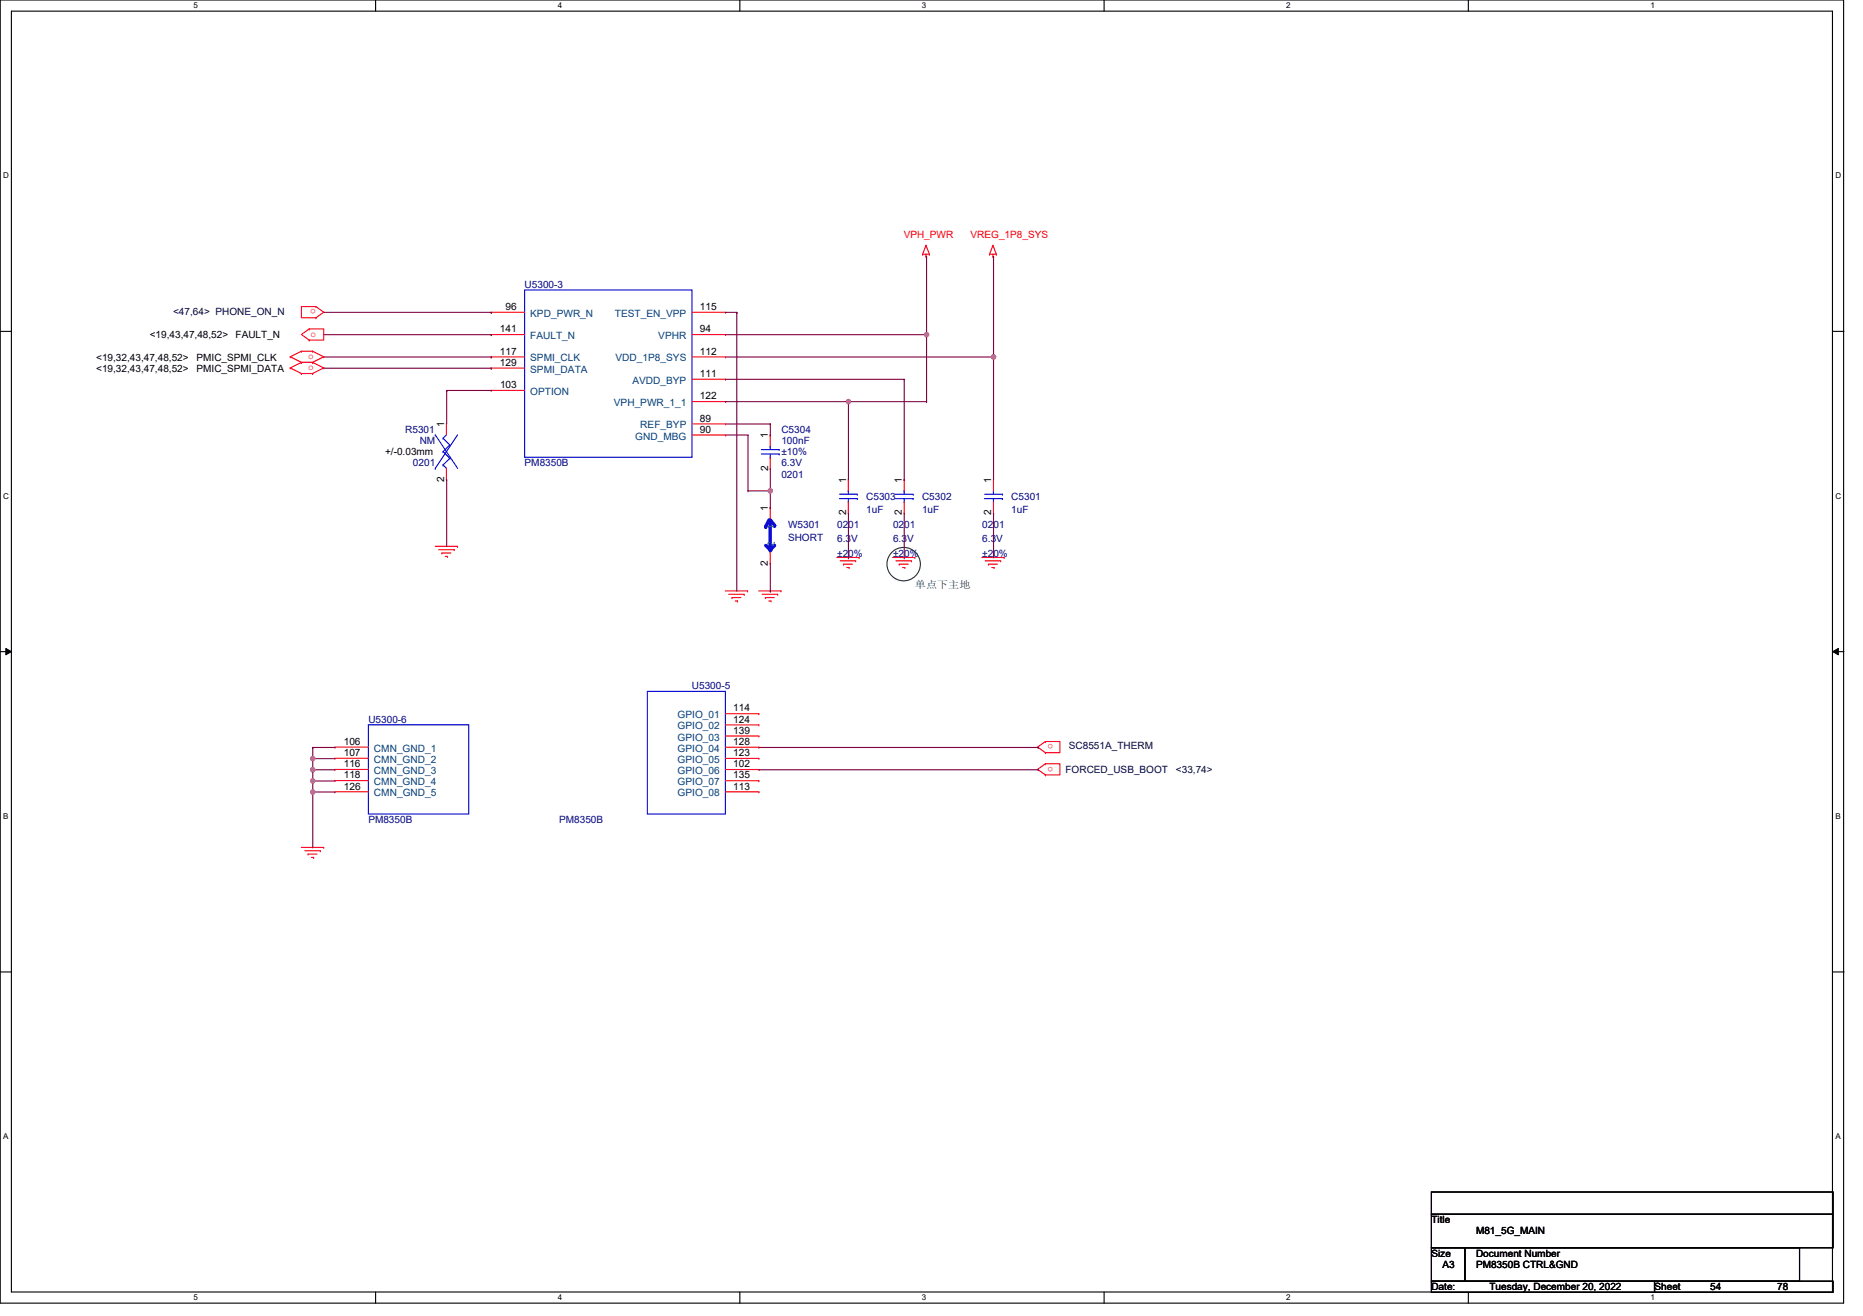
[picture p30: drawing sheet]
<svg xmlns="http://www.w3.org/2000/svg" width="297mm" height="210mm" viewBox="0 0 297 210" stroke-linecap="round" stroke-linejoin="round" font-family="sans-serif">
<defs><g id="words">
<g font-size="1.6" fill="#f00">
<text x="144.1" y="37.9">VPH_PWR</text>
<text x="154.8" y="37.9">VREG_1P8_SYS</text>
<text x="49.5" y="53.7">o</text>
<text x="50.4" y="49.4" transform="rotate(180 50.4 49.4)">o</text>
<text x="49.1" y="57.3">o</text>
<text x="49.1" y="59.1">o</text>
<text x="167.9" y="118.7" transform="rotate(180 167.9 118.7)">o</text>
<text x="167.9" y="122.3" transform="rotate(180 167.9 122.3)">o</text>
</g>
<g font-size="1.6" fill="#000080">
<text x="83.6" y="45.9">U5300-3</text>
<text x="64.6" y="69">R5301</text>
<text x="66.9" y="70.8">NM</text>
<text x="124.6" y="69">C5304</text>
<text x="124.6" y="70.8">100nF</text>
<text x="65.8" y="74.4">0201</text>
<text x="83.6" y="74.4">PM8350B</text>
<text x="124.6" y="76.2">0201</text>
<text x="124.6" y="74.4">6.3V</text>
<text x="124.6" y="72.6">±10%</text>
<text x="138.1" y="79.7">C5303</text>
<text x="138.1" y="81.9">1uF</text>
<text x="147" y="79.7">C5302</text>
<text x="147" y="81.9">1uF</text>
<text x="161.2" y="79.7">C5301</text>
<text x="161.2" y="81.9">1uF</text>
<text x="125.6" y="84.2">W5301</text>
<text x="125.6" y="86.3">SHORT</text>
<text x="133.5" y="84.2">0201</text>
<text x="133.5" y="86.5">6.3V</text>
<text x="133.5" y="88.8">±20%</text>
<text x="142.4" y="84.2">0201</text>
<text x="142.4" y="86.5">6.3V</text>
<text x="142.4" y="88.8">±20%</text>
<text x="156.6" y="84.2">0201</text>
<text x="156.6" y="86.5">6.3V</text>
<text x="156.6" y="88.8">±20%</text>
<text x="110.3" y="109.9">U5300-5</text>
<text x="58.7" y="115.3">U5300-6</text>
<text x="58.7" y="131.3">PM8350B</text>
<text x="89.2" y="131.3">PM8350B</text>
</g>
<g font-size="1.6">
<text x="23.9" y="53.9">&lt;19,43,47,48,52&gt;</text>
<text x="37.6" y="53.9">FAULT_N</text>
<text x="79.7" y="53">141</text>
<text x="80.6" y="49.5">96</text>
<text x="111.6" y="49.5">115</text>
<text x="111.6" y="53">94</text>
<text x="15.3" y="57.6">&lt;19,32,43,47,48,52&gt;</text>
<text x="15.3" y="59.4">&lt;19,32,43,47,48,52&gt;</text>
<text x="31.3" y="57.6">PMIC_SPMI_CLK</text>
<text x="31.3" y="59.4">PMIC_SPMI_DATA</text>
<text x="79.7" y="56.6">117</text>
<text x="79.7" y="58.3">129</text>
<text x="111.6" y="56.6">112</text>
<text x="79.7" y="61.9">103</text>
<text x="111.6" y="60.1">111</text>
<text x="111.6" y="63.7">122</text>
<text x="70.8" y="68.1" transform="rotate(-90 70.8 68.1)">1</text>
<text x="111.6" y="67.2">89</text>
<text x="111.6" y="69">90</text>
<text x="122.4" y="69.9" transform="rotate(-90 122.4 69.9)">1</text>
<text x="61.4" y="72.6">+/-0.03mm</text>
<text x="70.8" y="76.8" transform="rotate(-90 70.8 76.8)">2</text>
<text x="122.5" y="75.1" transform="rotate(-90 122.5 75.1)">2</text>
<text x="134.9" y="77" transform="rotate(-90 134.9 77)">1</text>
<text x="143.8" y="77.1" transform="rotate(-90 143.8 77.1)">1</text>
<text x="158" y="77" transform="rotate(-90 158 77)">1</text>
<text x="122.4" y="81.5" transform="rotate(-90 122.4 81.5)">1</text>
<text x="134.9" y="82.2" transform="rotate(-90 134.9 82.2)">2</text>
<text x="143.8" y="82.2" transform="rotate(-90 143.8 82.2)">2</text>
<text x="158" y="82.2" transform="rotate(-90 158 82.2)">2</text>
<text x="122.4" y="90.2" transform="rotate(-90 122.4 90.2)">2</text>
<text x="116.9" y="113.5">114</text>
<text x="54.8" y="118.8">106</text>
<text x="116.9" y="115.3">124</text>
<text x="116.9" y="117">139</text>
<text x="116.9" y="118.8">128</text>
<text x="54.8" y="120.6">107</text>
<text x="54.8" y="122.4">116</text>
<text x="54.8" y="124.2">118</text>
<text x="54.8" y="125.9">126</text>
<text x="116.9" y="120.6">123</text>
<text x="116.9" y="122.4">102</text>
<text x="116.9" y="124.2">135</text>
<text x="116.9" y="125.9">113</text>
<text x="228.2" y="195.1">Title</text>
<text x="235.3" y="196.9">M81_5G_MAIN</text>
<text x="228.2" y="200.5">Size</text>
<text x="230" y="202.2">A3</text>
<text x="235.3" y="200.5">Document Number</text>
<text x="235.3" y="202.2">PM8350B CTRL&amp;GND</text>
<text x="228.2" y="205.8">Date:</text>
<text x="237.5" y="205.8">Tuesday, December 20, 2022</text>
<text x="263.8" y="205.8">Sheet</text>
<text x="272.7" y="205.8">54</text>
<text x="283.4" y="205.8">78</text>
</g>
<g font-size="1.6" fill="#000040">
<text x="27.6" y="50.2">&lt;47,64&gt; PHONE_ON_N</text>
<text x="170.4" y="119.5">SC8551A_THERM</text>
<text x="169.9" y="123.3">FORCED_USB_BOOT</text>
<text x="187.5" y="123.3">&lt;33,74&gt;</text>
</g>
<g font-size="1.6" fill="#004080">
<text x="84.5" y="50.5">KPD_PWR_N</text>
<text x="98" y="50.5">TEST_EN_VPP</text>
<text x="84.5" y="54.1">FAULT_N</text>
<text x="84.5" y="57.6">SPMI_CLK</text>
<text x="84.5" y="59.4">SPMI_DATA</text>
<text x="98.1" y="57.7">VDD_1P8_SYS</text>
<text x="105" y="54.1">VPHR</text>
<text x="84.5" y="63">OPTION</text>
<text x="97.9" y="64.8">VPH_PWR_1_1</text>
<text x="100.8" y="61.2">AVDD_BYP</text>
<text x="101.3" y="70.1">GND_MBG</text>
<text x="102.1" y="68.3">REF_BYP</text>
<text x="123.5" y="84.5" transform="rotate(-90 123.5 84.5)">1</text>
<text x="123.5" y="87.2" transform="rotate(-90 123.5 87.2)">2</text>
<text x="59.6" y="119.9">CMN_GND_1</text>
<text x="108" y="114.6">GPIO_01</text>
<text x="108" y="116.3">GPIO_02</text>
<text x="108" y="118.1">GPIO_03</text>
<text x="108" y="119.9">GPIO_04</text>
<text x="59.6" y="121.7">CMN_GND_2</text>
<text x="59.6" y="123.4">CMN_GND_3</text>
<text x="59.6" y="125.2">CMN_GND_4</text>
<text x="108" y="121.7">GPIO_05</text>
<text x="108" y="123.5">GPIO_06</text>
<text x="108" y="125.2">GPIO_07</text>
<text x="59.6" y="127">CMN_GND_5</text>
<text x="108" y="127">GPIO_08</text>
</g>
<text font-size="1.6" fill="#008000" x="145.9" y="93.8">网网电电电</text>
<g font-size="1.3">
<text x="30.9" y="1.3">5</text>
<text x="88.9" y="1.3">4</text>
<text x="147" y="1.3">3</text>
<text x="205.1" y="1.3">2</text>
<text x="263.2" y="1.3">1</text>
<text x=".5" y="28.5">D</text>
<text x="292.6" y="28.5">D</text>
<text x=".5" y="79.5">C</text>
<text x="292.7" y="79.5">C</text>
<text x=".5" y="130.6">B</text>
<text x="292.7" y="130.6">B</text>
<text x=".5" y="181.7">A</text>
<text x="292.7" y="181.7">A</text>
<text x="30.9" y="207.4">5</text>
<text x="88.9" y="207.4">4</text>
<text x="147" y="207.4">3</text>
<text x="205.1" y="207.4">2</text>
<text x="263.2" y="207.4">1</text>
</g>
</g></defs>
<path d="M0 0h293.9v207.9h-293.9zM1.8 1.8h290.4v204.3h-290.4z" fill="none" stroke="#000" stroke-width=".18"/>
<g fill="#fff">
<path d="M30.9 .2h.7v1.4h-.7z"/>
<path d="M30.9 206.3h.7v1.4h-.7z"/>
</g>
<path d="M59.9 0v1.8M59.9 206.1v1.8" fill="none" stroke="#000" stroke-width=".18"/>
<g fill="#fff">
<path d="M88.9 .2h.7v1.4h-.7z"/>
<path d="M88.9 206.3h.7v1.4h-.7z"/>
</g>
<path d="M118 0v1.8M118 206.1v1.8" fill="none" stroke="#000" stroke-width=".18"/>
<g fill="#fff">
<path d="M147 .2h.7v1.4h-.7z"/>
<path d="M147 206.3h.7v1.4h-.7z"/>
</g>
<path d="M176 0v1.8M176 206.1v1.8" fill="none" stroke="#000" stroke-width=".18"/>
<g fill="#fff">
<path d="M205.1 .2h.7v1.4h-.7z"/>
<path d="M205.1 206.3h.7v1.4h-.7z"/>
</g>
<path d="M234.1 0v1.8M234.1 206.1v1.8" fill="none" stroke="#000" stroke-width=".18"/>
<g fill="#fff">
<path d="M263.2 .2h.7v1.4h-.7z"/>
<path d="M263.2 206.3h.7v1.4h-.7z"/>
<path d="M.5 27.3h.9v1.4h-.9z"/>
<path d="M292.6 27.3h1v1.4h-1z"/>
<path d="M.5 78.4h.9v1.4h-.9z"/>
<path d="M292.7 78.4h.9v1.4h-.9z"/>
</g>
<path d="M0 52.9h1.8M292.2 52.9h1.8" fill="none" stroke="#000" stroke-width=".18"/>
<g fill="#fff">
<path d="M.5 129.5h.8v1.4h-.8z"/>
<path d="M292.7 129.5h.8v1.4h-.8z"/>
</g>
<path d="M0 103.9h1.8M292.2 103.9h1.8" fill="none" stroke="#000" stroke-width=".18"/>
<path d="M.9 103.4l.9 .5-.9 .5zM292.2 103.9l.9-.5v1z" fill="#000"/>
<path d="M.9 103.4l.9 .5-.9 .5zM292.2 103.9l.9-.5v1z" fill="none" stroke="#000" stroke-width=".16"/>
<g fill="#fff">
<path d="M.5 180.6h.8v1.4h-.8z"/>
<path d="M292.7 180.6h.8v1.4h-.8z"/>
</g>
<path d="M0 155h1.8M292.2 155h1.8M228.2 190.1h64.1v3.6h-64.1zM228.2 193.7h64.1v5.3h-64.1zM228.2 199h5.4v5.4h-5.4zM233.6 199h53.3v5.4h-53.3zM228.2 204.4h35.6v1.7h-35.6zM263.8 204.4h28.5v1.7h-28.5z" fill="none" stroke="#000" stroke-width=".18"/>
<circle cx="144.1" cy="90" r="2.66" fill="none" stroke="#008000" stroke-width=".18"/>
<g fill="none" stroke="#f00" stroke-width=".18">
<path d="M147.6 39.1h.1M147.6 39.1l-.5 1.4M147.6 39.1l.6 1.4M158.3 39.1h.1M158.3 39.1l-.5 1.5M158.3 39.1l.6 1.5M46.3 56.9h.1M46.3 56.9l1.8 .9M46.3 58.7h.1M46.3 58.7l1.8 .9M48.1 56h.1M48.1 57.8h.1"/>
<path d="M48.1 56h1.7M48.1 56l-1.8 .9M48.1 57.8h1.7M48.1 59.6h.1M48.1 57.8l-1.8 .9M48.1 59.6h1.7M49.3 52.5h.1M49.3 54.2h.1M49.3 52.5h2.3v1.7h-2.3M49.3 52.5l-1.2 .9 1.2 .8M49.8 56h.1M49.8 57.8h.1"/>
<path d="M49.8 56l1.8 .9M49.8 59.6h.1M49.8 57.8l1.8 .9M50.4 50.7h.1M50.4 48.9h.1M50.4 48.9h-2.3v1.8h2.3M50.4 48.9l1.2 .9-1.2 .9M51.6 56.9h.1M51.6 56.9l-1.8 .9M51.6 58.7h.1M51.6 58.7l-1.8 .9M78.3 49.8h.1"/>
<path d="M78.3 49.8h5.3M78.3 53.4h.1M78.3 53.4h5.3M78.3 56.9h.1M78.3 56.9h5.4M78.3 58.7h.1M78.3 58.7h5.4M110.3 49.8h5.4M110.3 53.4h5.4M110.3 56.9h5.4M115.7 49.8h.1M115.7 53.4h.1"/>
<path d="M115.7 56.9h.1M147.1 40.5h.1M147.1 40.5h1.1M147.6 40.9h.1M147.6 40.5v.4M148.2 40.5h.1M157.8 40.6h.1M157.8 40.6h1.1M158.3 40.9h.1M158.3 40.6v.3M158.9 40.6h.1M71.2 67.6h.1"/>
<path d="M71.2 67.6v1.8M71.2 76.5h.1M71.2 74.7v1.8M78.3 62.3h.1M78.3 62.3h5.4M110.3 60.5h5.4M110.3 64h5.4M110.3 67.6h5.4M110.3 69.4h5.4M115.7 60.5h.1M115.7 64h.1M115.7 67.6h.1"/>
<path d="M115.7 69.4h.1M69.4 87.1h3.6M69.9 87.7h2.5M70.5 88.2h.1M70.5 88.2h1.4M71 88.7h.4M71.4 88.7h.1M72.4 87.7h.1M73 87.1h.1M115.6 94.3h3.6M116.2 94.8h2.5M116.7 95.3h.1"/>
<path d="M116.7 95.3h1.4M117.2 95.9h.4M117.6 95.9h.1M118.7 94.8h.1M119.2 94.3h.1M121 94.3h3.5M121.5 94.8h2.5M122 95.3h.1M122 95.3h1.5M122.6 95.9h.3M122.9 95.9h.1M124 94.8h.1"/>
<path d="M124.5 94.3h.1M133.4 88.9h3.6M134 89.5h2.4M134.5 90h.1M134.5 90h1.4M135 90.5h.4M135.4 90.5h.1M136.4 89.5h.1M137 88.9h.1M142.3 88.9h3.6M142.8 89.5h2.5M143.4 90h.1"/>
<path d="M143.4 90h1.4M143.9 90.5h.4M144.3 90.5h.1M145.3 89.5h.1M145.9 88.9h.1M156.5 88.9h3.6M157.1 89.5h2.5M157.6 90h.1M157.6 90h1.4M158.1 90.5h.4M158.5 90.5h.1M159.6 89.5h.1"/>
<path d="M160.1 88.9h.1M53.4 119.2h.1M53.4 119.2h5.3M115.7 113.8h5.3M115.7 115.6h5.3M115.7 117.4h5.3M115.7 119.2h5.3M121 113.8h.1M121 115.6h.1M121 117.4h.1M121 119.2h.1M166.7 118.3h.1"/>
<path d="M166.7 118.3h2.3v1.7h-2.3M166.7 118.3l-1.3 .9 1.3 .8M48.1 135.2h3.5M48.6 135.7h2.5M49.1 136.2h.1M49.1 136.2h1.4M49.7 136.8h.3M50 136.8h.1M51.1 135.7h.1M51.6 135.2h.1M53.4 120.9h.1M53.4 120.9h5.3"/>
<path d="M53.4 122.7h.1M53.4 122.7h5.3M53.4 124.5h.1M53.4 124.5h5.3M53.4 126.3h.1M53.4 126.3h5.3M115.7 121h5.3M115.7 122.7h5.3M115.7 124.5h5.3M115.7 126.3h5.3M121 121h.1M121 122.7h.1"/>
<path d="M121 124.5h.1M121 126.3h.1M166.7 123.6h.1M166.7 121.8h.1M166.7 121.8h2.3v1.8h-2.3M166.7 121.8l-1.3 .9 1.3 .9M166.7 120h.1"/>
</g>
<g fill="none" stroke="#00f" stroke-width=".18">
<path d="M83.6 46.3h26.7v26.6h-26.7zM69.4 69.4h.1M69.4 74.7h.1M69.4 69.4l3.6 5.3M70.6 69.9h.1M70.6 72h.1M70.6 74.2h.1M70.6 69.9l1.1 1.1M70.6 72l1.1 1.1M70.6 74.2l.6 .5M71.2 74.7h.1M71.2 69.4l-.6 .5"/>
<path d="M71.7 71h.1M71.7 73.1h.1M71.7 71l-1.1 1M71.7 73.1l-1.1 1.1M73 69.4l-3.6 5.3M58.7 115.6h16v14.2h-16zM103.2 110.3h12.5v19.5h-12.5z"/>
</g>
<path d="M123.5 87l-.5 .5" fill="none" stroke="#00f" stroke-width=".53"/>
<circle cx="123" cy="87.5" r=".26" fill="#00f"/>
<path d="M122.1 87l.7 .7" fill="none" stroke="#00f" stroke-width=".53"/>
<circle cx="122.8" cy="87.7" r=".26" fill="#00f"/>
<path d="M122.8 83.3v3.9" fill="none" stroke="#00f" stroke-width=".53"/>
<circle cx="122.8" cy="87.2" r=".26" fill="#00f"/>
<path d="M122.8 82.9l.7 .9" fill="none" stroke="#00f" stroke-width=".53"/>
<circle cx="123.5" cy="83.8" r=".26" fill="#00f"/>
<path d="M122.6 82.9l-.5 1.1" fill="none" stroke="#00f" stroke-width=".53"/>
<circle cx="122.1" cy="84" r=".26" fill="#00f"/>
<g fill="none" stroke="#f00" stroke-width=".18">
<path d="M122.8 69.4h.1M122.8 69.4v1.8M122.8 74.7h.1M122.8 73v1.7M135.3 76.5h.1M135.3 76.5v1.8M144.2 76.5h.1M144.2 76.5v1.8M158.4 76.5h.1M158.4 76.5v1.8M122.8 81h.1M122.8 81v1.7"/>
<path d="M122.8 89.8h.1M122.8 88.1v1.7M135.3 81.8h.1M135.3 80.1v1.7M144.2 81.9h.1M144.2 80.1v1.8M158.4 81.9h.1M158.4 80.1v1.8"/>
</g>
<g fill="none" stroke="#00f" stroke-width=".18">
<path d="M121.4 71.7h2.8M121.4 72.4h2.8M122.8 71.2h.1M122.8 72.9h.1M122.8 71.2v.5M122.8 72.4v.5M124.2 71.7h.1M124.2 72.4h.1M133.8 78.8h2.9M133.8 79.5h2.9M135.3 78.3h.1M135.3 78.3v.5"/>
<path d="M135.3 79.5v.6M136.7 78.8h.1M136.7 79.5h.1M142.7 79.5h2.9M142.7 78.8h2.9M144.2 78.3h.1M144.2 78.3v.5M144.2 79.5v.6M145.6 78.8h.1M145.6 79.5h.1M157 79.5h2.8M157 78.8h2.8"/>
<path d="M158.4 78.3h.1M158.4 78.3v.5M158.4 79.5v.6M159.8 78.8h.1M159.8 79.5h.1M135.3 80.1h.1M144.2 80.1h.1M158.4 80.1h.1"/>
</g>
<g fill="none" stroke="#800040" stroke-width=".18">
<path d="M51.6 49.8h26.7M51.6 53.4h26.7M51.6 56.9h26.7M51.6 58.7h26.7M78.3 49.8h.1M78.3 53.4h.1M78.3 56.9h.1M78.3 58.7h.1M115.7 49.8h1.8M115.7 53.4h32M115.7 56.9h42.7M117.5 49.8h.1"/>
<path d="M147.7 53.4h.1M147.7 40.9h.1M147.7 40.9v12.5M158.4 56.9h.1M71.2 62.3h.1M71.2 62.3h7.1M71.2 62.3v5.3"/>
</g>
<circle cx="158.4" cy="56.9" r=".35" fill="#f0f"/>
<circle cx="158.4" cy="56.9" r=".35" fill="none" stroke="#f0f" stroke-width=".18"/>
<path d="M158.4 40.9h.1M158.4 40.9v16M115.7 60.5h28.5M115.7 64.1h19.6M135.3 64.1h.1M144.2 60.5h.1M144.2 76.5h.1M144.2 60.5v16M144.2 89h.1M144.2 81.9v7.1" fill="none" stroke="#800040" stroke-width=".18"/>
<circle cx="135.3" cy="64.1" r=".35" fill="#f0f"/>
<circle cx="135.3" cy="64.1" r=".35" fill="none" stroke="#f0f" stroke-width=".18"/>
<g fill="none" stroke="#800040" stroke-width=".18">
<path d="M158.4 56.9h.1M158.4 56.9v19.6M115.7 67.6h7.1M115.7 69.4h3.6M119.3 69.4h.1M119.3 78.3h.1M119.3 69.4v8.9M119.3 78.3h3.5M122.8 67.6h.1M122.8 69.4h.1M122.8 78.3h.1M122.8 67.6v1.8"/>
<path d="M122.8 74.7v6.3M135.3 64.1h.1M135.3 64.1v12.4M135.3 64.1h12.4M147.7 64.1h.1M122.8 81h.1M135.3 89h.1M135.3 81.9v7.1M158.4 81.9h.1M158.4 81.9v7.1"/>
</g>
<circle cx="122.8" cy="78.3" r=".35" fill="#f0f"/>
<circle cx="122.8" cy="78.3" r=".35" fill="none" stroke="#f0f" stroke-width=".18"/>
<path d="M147.7 53.4h.1M147.7 53.4v10.7" fill="none" stroke="#800040" stroke-width=".18"/>
<circle cx="147.7" cy="53.4" r=".35" fill="#f0f"/>
<circle cx="147.7" cy="53.4" r=".35" fill="none" stroke="#f0f" stroke-width=".18"/>
<path d="M49.9 119.2h.1M49.9 119.2h3.5M49.9 119.2v1.8M49.9 121h.1M49.9 121h3.5" fill="none" stroke="#800040" stroke-width=".18"/>
<circle cx="49.9" cy="121" r=".35" fill="#f0f"/>
<circle cx="49.9" cy="121" r=".35" fill="none" stroke="#f0f" stroke-width=".18"/>
<path d="M49.9 121h.1M49.9 122.8h.1M49.9 121v1.8M49.9 122.8h3.5" fill="none" stroke="#800040" stroke-width=".18"/>
<circle cx="49.9" cy="122.8" r=".35" fill="#f0f"/>
<circle cx="49.9" cy="122.8" r=".35" fill="none" stroke="#f0f" stroke-width=".18"/>
<path d="M49.9 122.8h.1M49.9 122.8v1.8" fill="none" stroke="#800040" stroke-width=".18"/>
<circle cx="49.9" cy="124.6" r=".35" fill="#f0f"/>
<circle cx="49.9" cy="124.6" r=".35" fill="none" stroke="#f0f" stroke-width=".18"/>
<path d="M49.9 124.6h.1M49.9 126.3h.1M49.9 124.6h3.5M49.9 124.6v10.6M49.9 126.3h3.5" fill="none" stroke="#800040" stroke-width=".18"/>
<circle cx="49.9" cy="126.3" r=".35" fill="#f0f"/>
<circle cx="49.9" cy="126.3" r=".35" fill="none" stroke="#f0f" stroke-width=".18"/>
<path d="M117.5 49.8h.1M117.5 49.8v44.5M71.2 76.5h.1M71.2 76.5v10.7M122.8 94.3h.1M122.8 89.9v4.4M121 119.2h44.5M165.5 119.2h.1M121 122.8h44.5M165.5 122.8h.1" fill="none" stroke="#800040" stroke-width=".18"/>
<circle cx="158.4" cy="56.9" r=".35" fill="#f0f"/>
<circle cx="158.4" cy="56.9" r=".35" fill="none" stroke="#f0f" stroke-width=".18"/>
<circle cx="135.3" cy="64.1" r=".35" fill="#f0f"/>
<circle cx="135.3" cy="64.1" r=".35" fill="none" stroke="#f0f" stroke-width=".18"/>
<circle cx="122.8" cy="78.3" r=".35" fill="#f0f"/>
<circle cx="122.8" cy="78.3" r=".35" fill="none" stroke="#f0f" stroke-width=".18"/>
<circle cx="147.7" cy="53.4" r=".35" fill="#f0f"/>
<circle cx="147.7" cy="53.4" r=".35" fill="none" stroke="#f0f" stroke-width=".18"/>
<circle cx="49.9" cy="121" r=".35" fill="#f0f"/>
<circle cx="49.9" cy="121" r=".35" fill="none" stroke="#f0f" stroke-width=".18"/>
<circle cx="49.9" cy="122.8" r=".35" fill="#f0f"/>
<circle cx="49.9" cy="122.8" r=".35" fill="none" stroke="#f0f" stroke-width=".18"/>
<circle cx="49.9" cy="124.6" r=".35" fill="#f0f"/>
<circle cx="49.9" cy="124.6" r=".35" fill="none" stroke="#f0f" stroke-width=".18"/>
<circle cx="49.9" cy="126.3" r=".35" fill="#f0f"/>
<circle cx="49.9" cy="126.3" r=".35" fill="none" stroke="#f0f" stroke-width=".18"/>
<use href="#words"/>
</svg>
